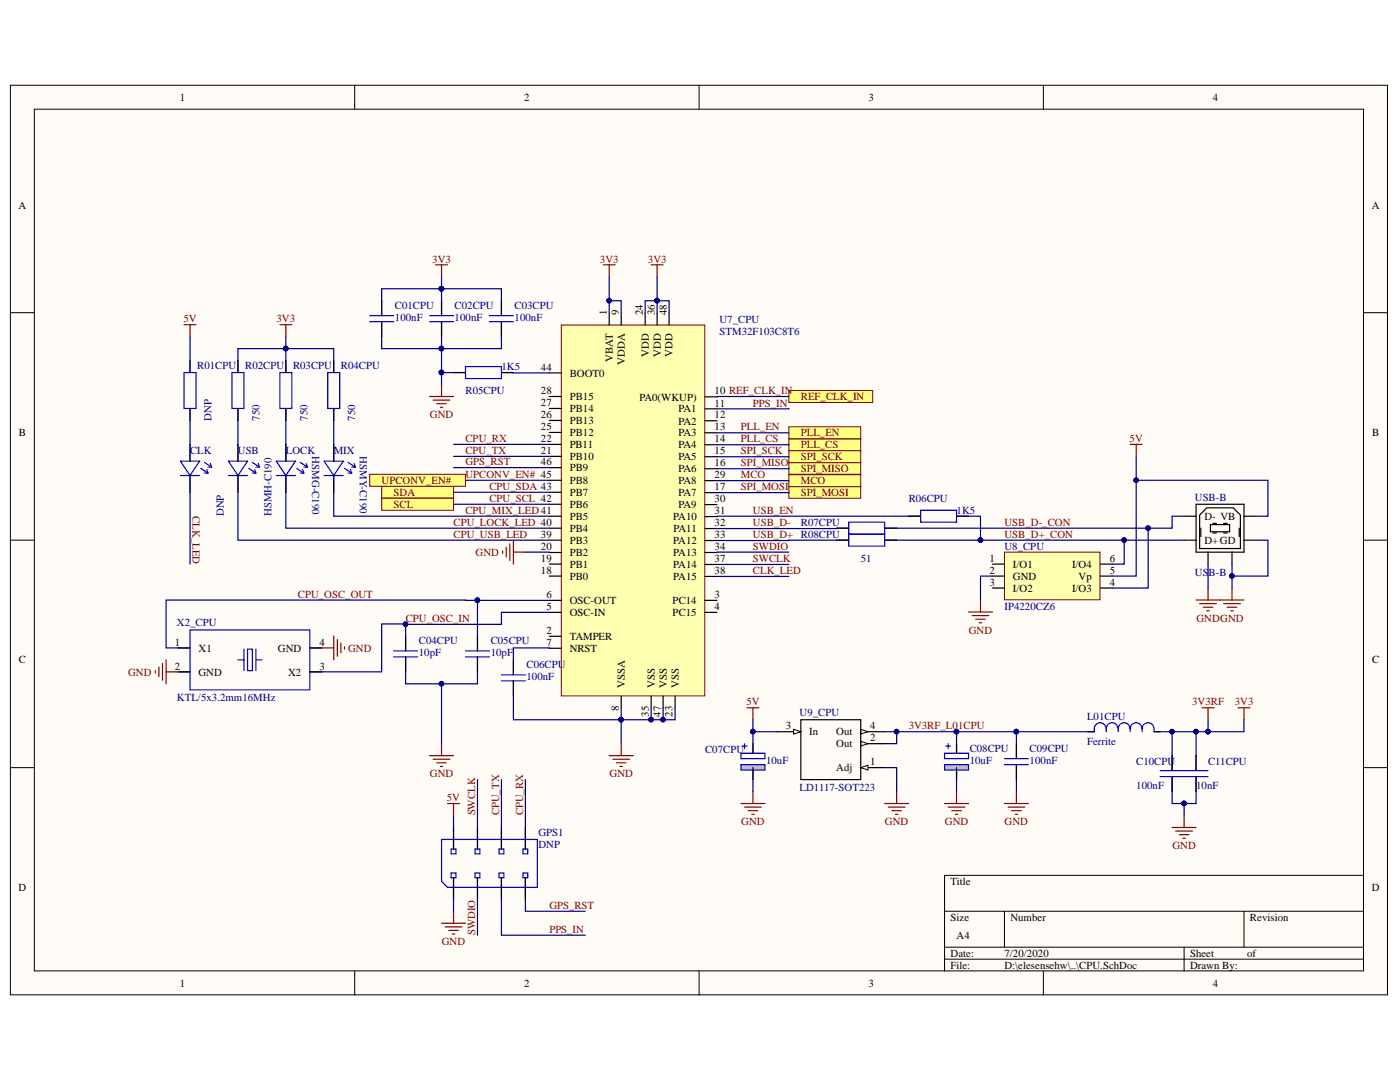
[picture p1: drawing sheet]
<svg xmlns="http://www.w3.org/2000/svg" width="279mm" height="216mm" viewBox="0 0 279 216" stroke-linecap="round" stroke-linejoin="round" font-family="sans-serif">
<defs><g id="words">
<g font-size="2.2">
<text x="35.9" y="20.1">1</text>
<text x="104.6" y="20.1">2</text>
<text x="173.3" y="20.1">3</text>
<text x="242.1" y="20.1">4</text>
<text x="3.7" y="41.6">A</text>
<text x="273.8" y="41.6">A</text>
<text x="121.1" y="63" transform="rotate(-90 121.1 63)">1</text>
<text x="123.5" y="63" transform="rotate(-90 123.5 63)">9</text>
<text x="128.3" y="63" transform="rotate(-90 128.3 63)">24</text>
<text x="130.7" y="63" transform="rotate(-90 130.7 63)">36</text>
<text x="133.1" y="63" transform="rotate(-90 133.1 63)">48</text>
<text x="129.5" y="71.2" transform="rotate(-90 129.5 71.2)">VDD</text>
<text x="131.9" y="71.2" transform="rotate(-90 131.9 71.2)">VDD</text>
<text x="134.2" y="71.2" transform="rotate(-90 134.2 71.2)">VDD</text>
<text x="107.9" y="73.9">44</text>
<text x="113.7" y="75.2">BOOT0</text>
<text x="122.3" y="72.2" transform="rotate(-90 122.3 72.2)">VBAT</text>
<text x="124.7" y="72.8" transform="rotate(-90 124.7 72.8)">VDDA</text>
<text x="107.9" y="83.4">26</text>
<text x="107.9" y="81">27</text>
<text x="107.9" y="78.7">28</text>
<text x="113.7" y="82.2">PB14</text>
<text x="113.7" y="79.9">PB15</text>
<text x="127.6" y="79.9">PA0(WKUP)</text>
<text x="135.4" y="82.3">PA1</text>
<text x="142.6" y="78.7">10 REF_CLK_IN</text>
<text x="142.6" y="81.1">11</text>
<text x="142.6" y="83.5">12</text>
<text x="3.8" y="87">B</text>
<text x="107.9" y="88.2">22</text>
<text x="107.9" y="85.8">25</text>
<text x="113.7" y="89.4">PB11</text>
<text x="113.7" y="87">PB12</text>
<text x="113.7" y="84.6">PB13</text>
<text x="135.4" y="84.7">PA2</text>
<text x="135.4" y="87.1">PA3</text>
<text x="135.4" y="89.5">PA4</text>
<text x="142.6" y="85.9">13</text>
<text x="142.6" y="88.3">14</text>
<text x="273.9" y="87">B</text>
<text x="107.9" y="90.6">21</text>
<text x="107.9" y="92.9">46</text>
<text x="113.7" y="91.8">PB10</text>
<text x="113.7" y="94.1">PB9</text>
<text x="135.4" y="91.9">PA5</text>
<text x="135.4" y="94.3">PA6</text>
<text x="142.6" y="90.7">15</text>
<text x="142.6" y="93">16</text>
<text x="142.6" y="95.4">29</text>
<text x="113.7" y="101.4">PB6</text>
<text x="113.7" y="99">PB7</text>
<text x="113.7" y="96.5">PB8</text>
<text x="135.4" y="99">PA7</text>
<text x="135.4" y="96.6">PA8</text>
<text x="135.4" y="101.4">PA9</text>
<text x="142.6" y="97.9">17</text>
<text x="142.6" y="100.2">30</text>
<text x="107.9" y="107.3">39</text>
<text x="113.7" y="106.1">PB4</text>
<text x="113.7" y="103.7">PB5</text>
<text x="134.3" y="103.8">PA10</text>
<text x="134.4" y="106.2">PA11</text>
<text x="142.6" y="102.6">31</text>
<text x="142.6" y="105">32</text>
<text x="142.6" y="107.4">33</text>
<text x="240.4" y="103.7">D- VB</text>
<text x="107.9" y="112.1">19</text>
<text x="107.9" y="109.8">20</text>
<text x="113.7" y="113.3">PB1</text>
<text x="113.7" y="111">PB2</text>
<text x="113.7" y="108.5">PB3</text>
<text x="134.3" y="108.6">PA12</text>
<text x="134.3" y="111">PA13</text>
<text x="134.3" y="113.4">PA14</text>
<text x="142.6" y="109.8">34</text>
<text x="142.6" y="112.2">37</text>
<text x="197.5" y="112.1">1</text>
<text x="202.1" y="113.3">I/O1</text>
<text x="213.9" y="113.3">I/O4</text>
<text x="221.5" y="112.1">6</text>
<text x="240.4" y="108.5">D+GD</text>
<text x="107.9" y="114.5">18</text>
<text x="109" y="119.3">6</text>
<text x="113.7" y="115.7">PB0</text>
<text x="134.3" y="115.8">PA15</text>
<text x="142.6" y="119.3">3</text>
<text x="142.6" y="114.5">38</text>
<text x="197.5" y="114.5">2</text>
<text x="197.5" y="116.9">3</text>
<text x="202.1" y="115.7">GND</text>
<text x="202.1" y="118.1">I/O2</text>
<text x="213.9" y="118.1">I/O3</text>
<text x="215.3" y="115.7">Vp</text>
<text x="221.5" y="116.9">4</text>
<text x="221.5" y="114.5">5</text>
<text x="109" y="121.7">5</text>
<text x="113.7" y="122.9">OSC-IN</text>
<text x="113.7" y="120.5">OSC-OUT</text>
<text x="134.2" y="120.5">PC14</text>
<text x="134.2" y="122.9">PC15</text>
<text x="142.6" y="121.7">4</text>
<text x="34.9" y="128.8">1</text>
<text x="39.6" y="130">X1</text>
<text x="55.5" y="130">GND</text>
<text x="63.8" y="128.8">4</text>
<text x="109" y="126.5">2</text>
<text x="109" y="128.9">7</text>
<text x="113.7" y="127.7">TAMPER</text>
<text x="113.7" y="130.1">NRST</text>
<text x="3.8" y="132.4">C</text>
<text x="34.9" y="133.6">2</text>
<text x="39.6" y="134.8">GND</text>
<text x="57.5" y="134.8">X2</text>
<text x="63.8" y="133.6">3</text>
<text x="124.7" y="137.2" transform="rotate(-90 124.7 137.2)">VSSA</text>
<text x="130.7" y="137.2" transform="rotate(-90 130.7 137.2)">VSS</text>
<text x="133.1" y="137.2" transform="rotate(-90 133.1 137.2)">VSS</text>
<text x="135.5" y="137.2" transform="rotate(-90 135.5 137.2)">VSS</text>
<text x="273.9" y="132.4">C</text>
<text x="123.5" y="141.9" transform="rotate(-90 123.5 141.9)">8</text>
<text x="129.5" y="143" transform="rotate(-90 129.5 143)">35</text>
<text x="131.9" y="143" transform="rotate(-90 131.9 143)">47</text>
<text x="134.2" y="143" transform="rotate(-90 134.2 143)">23</text>
<text x="156.8" y="145.5">3</text>
<text x="161.5" y="146.7">In</text>
<text x="166.9" y="149.1">Out</text>
<text x="166.9" y="146.7">Out</text>
<text x="173.7" y="147.9">2</text>
<text x="173.7" y="145.5">4</text>
<text x="166.9" y="153.9">Adj</text>
<text x="173.7" y="152.7">1</text>
<text x="3.7" y="177.8">D</text>
<text x="189.7" y="176.6">Title</text>
<text x="273.8" y="177.8">D</text>
<text x="189.7" y="183.8">Size</text>
<text x="201.6" y="183.8">Number</text>
<text x="249.5" y="183.8">Revision</text>
<text x="189.7" y="190.9">Date:</text>
<text x="190.9" y="187.4">A4</text>
<text x="200.5" y="190.9">7/20/2020</text>
<text x="237.5" y="190.9">Sheet</text>
<text x="248.9" y="190.9">of</text>
<text x="35.9" y="196.9">1</text>
<text x="104.6" y="196.9">2</text>
<text x="173.3" y="196.9">3</text>
<text x="189.7" y="193.3">File:</text>
<text x="200.5" y="193.3">D:\elesensehw\..\CPU.SchDoc</text>
<text x="237.5" y="193.3">Drawn By:</text>
<text x="242.1" y="196.9">4</text>
</g>
<g font-size="2.2" fill="#800000">
<text x="86.3" y="52.4">3V3</text>
<text x="119.7" y="52.4">3V3</text>
<text x="129.3" y="52.4">3V3</text>
<text x="36.6" y="64.3">5V</text>
<text x="55.2" y="64.3">3V3</text>
<text x="85.8" y="83.4">GND</text>
<text x="150.3" y="81.1">PPS_IN</text>
<text x="159.8" y="79.9">REF_CLK_IN</text>
<text x="92.9" y="88.2">CPU_RX</text>
<text x="147.9" y="85.9">PLL_EN</text>
<text x="147.9" y="88.2">PLL_CS</text>
<text x="159.8" y="89.5">PLL_CS</text>
<text x="159.8" y="87.1">PLL_EN</text>
<text x="225.4" y="88.2">5V</text>
<text x="92.9" y="90.6">CPU_TX</text>
<text x="92.9" y="92.9">GPS_RST</text>
<text x="92.9" y="95.4">UPCONV_EN# 45</text>
<text x="147.9" y="90.7">SPI_SCK</text>
<text x="147.9" y="93">SPI_MISO</text>
<text x="147.9" y="95.4">MCO</text>
<text x="159.8" y="94.2">SPI_MISO</text>
<text x="159.8" y="91.9">SPI_SCK</text>
<text x="76.1" y="96.5">UPCONV_EN#</text>
<text x="78.6" y="99">SDA</text>
<text x="78.6" y="101.4">SCL</text>
<text x="97.7" y="97.8">CPU_SDA 43</text>
<text x="97.7" y="100.1">CPU_SCL 42</text>
<text x="147.9" y="97.8">SPI_MOSI</text>
<text x="159.8" y="99">SPI_MOSI</text>
<text x="159.8" y="96.6">MCO</text>
<text x="38.4" y="103" transform="rotate(90 38.4 103)">CLK_LED</text>
<text x="90.5" y="104.9">CPU_LOCK_LED 40</text>
<text x="90.5" y="107.3">CPU_USB_LED</text>
<text x="92.9" y="102.5">CPU_MIX_LED41</text>
<text x="150.3" y="105">USB_D-</text>
<text x="150.3" y="107.4">USB_D+ R08CPU</text>
<text x="150.3" y="102.5">USB_EN</text>
<text x="200.5" y="104.9">USB_D-_CON</text>
<text x="200.5" y="107.3">USB_D+_CON</text>
<text x="94.9" y="110.9">GND</text>
<text x="150.3" y="109.7">SWDIO</text>
<text x="150.3" y="112.2">SWCLK</text>
<text x="59.4" y="119.3">CPU_OSC_OUT</text>
<text x="150.3" y="114.5">CLK_LED</text>
<text x="81" y="124.1">CPU_OSC_IN</text>
<text x="238.8" y="124.1">GNDGND</text>
<text x="69.5" y="130">GND</text>
<text x="193.4" y="126.4">GND</text>
<text x="25.6" y="134.8">GND</text>
<text x="149" y="140.7">5V</text>
<text x="237.9" y="140.7">3V3RF</text>
<text x="246.4" y="140.7">3V3</text>
<text x="181.3" y="145.5">3V3RF_L01CPU</text>
<text x="85.8" y="155.1">GND</text>
<text x="121.6" y="155.1">GND</text>
<text x="89.2" y="159.9">5V</text>
<text x="94.8" y="162.7" transform="rotate(-90 94.8 162.7)">SWCLK</text>
<text x="99.6" y="162.7" transform="rotate(-90 99.6 162.7)">CPU_TX</text>
<text x="104.4" y="162.7" transform="rotate(-90 104.4 162.7)">CPU_RX</text>
<text x="147.9" y="164.7">GND</text>
<text x="176.6" y="164.7">GND</text>
<text x="188.6" y="164.7">GND</text>
<text x="200.5" y="164.7">GND</text>
<text x="234" y="169.4">GND</text>
<text x="109.6" y="181.4">GPS_RST</text>
<text x="88.2" y="188.5">GND</text>
<text x="94.8" y="186.6" transform="rotate(-90 94.8 186.6)">SWDIO</text>
<text x="109.6" y="186.1">PPS_IN</text>
</g>
<g font-size="2.2" fill="#000080">
<text x="78.8" y="61.7">C01CPU</text>
<text x="78.8" y="64.1">100nF</text>
<text x="90.7" y="61.7">C02CPU</text>
<text x="90.7" y="64.1">100nF</text>
<text x="102.7" y="61.7">C03CPU</text>
<text x="102.7" y="64.1">100nF</text>
<text x="143.6" y="64.4">U7_CPU</text>
<text x="143.6" y="66.8">STM32F103C8T6</text>
<text x="39.4" y="73.6">R01CPU</text>
<text x="48.9" y="73.6">R02CPU</text>
<text x="58.5" y="73.6">R03CPU</text>
<text x="68" y="73.6">R04CPU</text>
<text x="100.1" y="73.9">1K5</text>
<text x="42.2" y="83.9" transform="rotate(-90 42.2 83.9)">DNP</text>
<text x="51.8" y="83.9" transform="rotate(-90 51.8 83.9)">750</text>
<text x="61.4" y="83.9" transform="rotate(-90 61.4 83.9)">750</text>
<text x="70.9" y="83.9" transform="rotate(-90 70.9 83.9)">750</text>
<text x="92.9" y="78.7">R05CPU</text>
<text x="37.9" y="90.6">CLK</text>
<text x="47.5" y="90.6">USB</text>
<text x="57" y="90.6">LOCK</text>
<text x="62.3" y="91.1" transform="rotate(90 62.3 91.1)">HSMG-C190</text>
<text x="66.6" y="90.6">MIX</text>
<text x="71.8" y="91.1" transform="rotate(90 71.8 91.1)">HSMY-C190</text>
<text x="181.3" y="100.1">R06CPU</text>
<text x="238.5" y="99.9">USB-B</text>
<text x="44.6" y="103" transform="rotate(-90 44.6 103)">DNP</text>
<text x="54.2" y="103" transform="rotate(-90 54.2 103)">HSMH-C190</text>
<text x="159.8" y="104.9">R07CPU</text>
<text x="190.9" y="102.5">1K5</text>
<text x="171.8" y="112.1">51</text>
<text x="200.5" y="109.7">U8_CPU</text>
<text x="238.5" y="115">USB-B</text>
<text x="35.3" y="125">X2_CPU</text>
<text x="200.5" y="121.6">IP4220CZ6</text>
<text x="83.6" y="128.6">C04CPU</text>
<text x="83.6" y="131">10pF</text>
<text x="97.9" y="128.6">C05CPU</text>
<text x="97.9" y="131">10pF</text>
<text x="105.1" y="133.4">C06CPU</text>
<text x="105.1" y="135.8">100nF</text>
<text x="35.3" y="139.8">KTL/5x3.2mm16MHz</text>
<text x="159.6" y="142.9">U9_CPU</text>
<text x="216.9" y="143.7">L01CPU</text>
<text x="216.9" y="148.7">Ferrite</text>
<text x="140.7" y="150.3">C07CPU</text>
<text x="152.9" y="152.5">10uF</text>
<text x="193.5" y="150.1">C08CPU</text>
<text x="193.5" y="152.5">10uF</text>
<text x="205.5" y="150.1">C09CPU</text>
<text x="205.5" y="152.5">100nF</text>
<text x="226.8" y="152.7">C10CPU</text>
<text x="241.1" y="152.7">C11CPU</text>
<text x="159.6" y="157.7">LD1117-SOT223</text>
<text x="226.8" y="157.5">100nF</text>
<text x="238.7" y="157.5">10nF</text>
<text x="107.5" y="166.8">GPS1</text>
<text x="107.5" y="169.2">DNP</text>
</g>
</g></defs>
<g fill="#fffcf8" stroke="#000" stroke-width=".2">
<path d="M2.1 17h274.8v181.5h-274.8z"/>
<path d="M6.9 21.8h265.2v171.9h-265.2z"/>
</g>
<g fill="none" stroke="#000" stroke-width=".2">
<path d="M70.8 17v4.8M139.5 17v4.8M208.2 17v4.8M2.1 62.4h4.8M272.2 62.4h4.7M2.1 107.8h4.8M272.2 107.8h4.7M2.1 153.2h4.8M272.2 153.2h4.7M272.2 174.7h-83.7v19.1M70.8 193.8v4.8M139.5 193.8v4.8"/>
<path d="M188.5 181.8h83.7M188.5 189h83.7M188.5 191.4h83.7M200.5 181.8v7.2M208.2 193.8v4.8M236.3 189v4.8M248.3 181.8v7.2"/>
</g>
<path d="M112 64.9h28.7v74h-28.7z" fill="#ffffb0" stroke="#800000" stroke-width=".2"/>
<g fill="none" stroke="#000" stroke-width=".24">
<path d="M109.6 79.1h2.4M109.6 74.4h2.4M121.6 62.5v2.4M124 62.5v2.4M128.8 62.5v2.4M131.1 62.5v2.4M133.5 62.5v2.4M140.7 79.2h2.4M109.6 91.1h2.4M109.6 88.7h2.4M109.6 86.3h2.4M109.6 83.9h2.4"/>
<path d="M109.6 81.5h2.4M109.6 98.2h2.4M109.6 95.8h2.4M109.6 93.3h2.4M140.7 81.6h2.4M140.7 84h2.4M140.7 86.4h2.4M140.7 88.7h2.4M140.7 91.1h2.4M140.7 93.5h2.4M140.7 98.3h2.4M140.7 95.9h2.4"/>
<path d="M109.6 119.8h2.4M109.6 114.9h2.4M109.6 112.6h2.4M109.6 110.2h2.4M109.6 107.8h2.4M109.6 105.4h2.4M109.6 103h2.4M109.6 100.6h2.4M140.7 119.8h2.4M140.7 110.2h2.4M140.7 100.7h2.4M140.7 103.1h2.4"/>
<path d="M140.7 105.5h2.4M140.7 107.9h2.4M140.7 112.6h2.4M140.7 115h2.4M167 107.8h2.4M167 105.4h2.4M176.6 107.8h2.3M176.6 105.4h2.3M181.3 103h2.4M190.9 103h2.4M109.6 127h2.4M109.6 122.2h2.4"/>
<path d="M109.6 129.4h2.4M124 138.9v2.4M129.9 138.9v2.4M132.3 138.9v2.4M134.7 138.9v2.4M140.7 122.2h2.4"/>
</g>
<path d="M120.4 52.8h2.4M121.6 52.8v2.4M129.9 52.8h2.4M131.1 52.8v2.4M238.7 119.7h4.8M241.1 117.3v2.4M239.4 120.4h3.4M240.1 121.2h1.9M240.9 121.9h.4" fill="none" stroke="#800000" stroke-width=".24"/>
<path d="M167 105.4h2.4M167 107.8h2.4M169.4 104.2h7.2v2.4h-7.2zM169.4 106.6h7.2v2.4h-7.2zM176.6 105.4h2.3M176.6 107.8h2.3M181.3 103h2.4M183.7 101.8h7.2v2.4h-7.2zM190.9 103h2.4" fill="none" stroke="#00f" stroke-width=".24"/>
<path d="M200.5 110.2h19v9.5h-19z" fill="#ffffb0" stroke="#800000" stroke-width=".2"/>
<path d="M198.1 112.6h2.4M198.1 114.9h2.4M198.1 117.3h2.4M219.6 112.6h2.4M219.6 114.9h2.4M219.6 117.3h2.4M102.5 131.7v3M102.5 135.9v2.9" fill="none" stroke="#000" stroke-width=".24"/>
<path d="M225.6 88.7h2.3M226.8 88.7v2.4M195.7 119.7v2.4M193.3 122.1h4.8M194 122.8h3.4M194.7 123.5h1.9M195.4 124.3h.5M121.6 150.8h4.8M122.3 151.5h3.3M123 152.2h1.9M123.7 152.9h.5M124 148.4v2.4" fill="none" stroke="#800000" stroke-width=".24"/>
<path d="M100.1 134.7h4.8M100.1 135.9h4.8M102.5 131.7v3M102.5 135.9v2.9" fill="none" stroke="#00f" stroke-width=".24"/>
<g fill="#ffff80" stroke="#800000" stroke-width=".2">
<path d="M157.4 87.6h14.4v2.3h-14.4z" fill-rule="evenodd"/>
<path d="M157.4 92.3h14.4v2.3h-14.4z" fill-rule="evenodd"/>
<path d="M157.4 89.9h14.4v2.4h-14.4z" fill-rule="evenodd"/>
<path d="M157.4 97h14.4v2.4h-14.4z" fill-rule="evenodd"/>
</g>
<g fill="none" stroke="#00f" stroke-width=".24">
<path d="M46.3 74.3h2.4v7.2h-2.4zM47.5 72v2.3M55.9 74.3h2.3v7.2h-2.3zM57 72v2.3M65.4 74.3h2.4v7.2h-2.4zM66.6 72v2.3M90.5 74.3h2.4M92.9 73.1h7.2v2.4h-7.2zM100.1 74.3h2.4M45.6 92h3.8l-1.9 2.9zM45.6 94.9h3.8M47.5 81.5v2.4"/>
<path d="M47.5 88.7v3.3M47.5 94.9v3.3M49.6 93.5l1.5 .9M50.4 92.3l1.4 .9M50.4 94.4h.7M50.8 93.7l.3 .7M51.1 93.2h.7M51.5 92.5l.3 .7M55.1 92h3.9l-2 2.9zM55.1 94.9h3.9M57 81.5v2.4M57 88.7v3.3"/>
<path d="M57 94.9v3.3M59.2 93.5l1.4 .9M59.9 94.4h.7M59.9 92.3l1.4 .9M60.4 93.7l.2 .7M60.6 93.2h.7M61.1 92.5l.2 .7M64.7 92h3.8l-1.9 2.9zM64.7 94.9h3.8M66.6 81.5v2.4M66.6 88.7v3.3M66.6 94.9v3.3"/>
<path d="M68.8 93.5l1.4 .9M69.5 94.4h.7M69.5 92.3l1.4 .9M70 93.7l.2 .7M70.2 93.2h.7M70.7 92.5l.2 .7M78.6 129.9h4.7M78.6 131.1h4.7M80.9 126.9v3M80.9 131.1v3M92.9 129.9h4.8M92.9 131.1h4.8"/>
<path d="M95.3 126.9v3M95.3 131.1v3"/>
</g>
<g fill="none" stroke="#000" stroke-width=".24">
<path d="M47.5 72v2.3M57 72v2.3M66.6 72v2.3M90.5 74.3h2.4M100.1 74.3h2.4M47.5 81.5v2.4M47.5 88.7v3.3M47.5 94.9v3.3M57 81.5v2.4M57 88.7v3.3M57 94.9v3.3M66.6 81.5v2.4"/>
<path d="M66.6 88.7v3.3M66.6 94.9v3.3M80.9 126.9v3M80.9 131.1v3M95.3 126.9v3M95.3 131.1v3"/>
</g>
<path d="M55.9 64.8h2.3M57 64.8v2.4M85.7 79.1h4.8M86.4 79.8h3.4M88.1 76.7v2.4M87.2 80.6h1.9M87.9 81.3h.5M85.7 150.8h4.8M86.4 151.5h3.4M87.2 152.2h1.9M87.9 152.9h.5M88.1 148.4v2.4" fill="none" stroke="#800000" stroke-width=".24"/>
<path d="M157.4 85.2h14.4v2.4h-14.4z" fill-rule="evenodd" fill="#ffff80" stroke="#800000" stroke-width=".2"/>
<path d="M73.8 63h4.8M73.8 64.2h4.8M76.2 60v3M76.2 64.2v3M85.7 63h4.8M85.7 64.2h4.8M88.1 60v3M88.1 64.2v3M97.7 63h4.8M97.7 64.2h4.8M100.1 60v3M100.1 64.2v3" fill="none" stroke="#00f" stroke-width=".24"/>
<path d="M76.2 60v3M76.2 64.2v3M88.1 60v3M88.1 64.2v3M100.1 60v3M100.1 64.2v3" fill="none" stroke="#000" stroke-width=".24"/>
<path d="M86.9 52.8h2.4M88.1 52.8v2.4M243.5 119.7h4.8M245.9 117.3v2.4M244.2 120.4h3.3M244.9 121.2h1.9M245.6 121.9h.5" fill="none" stroke="#800000" stroke-width=".24"/>
<g fill="#ffff80" stroke="#800000" stroke-width=".2">
<path d="M76.2 97h14.3v2.4h-14.3z" fill-rule="evenodd"/>
<path d="M76.2 99.4h14.3v2.4h-14.3z" fill-rule="evenodd"/>
<path d="M157.4 77.9h16.8v2.4h-16.8z" fill-rule="evenodd"/>
</g>
<path d="M36.7 64.8h2.4M37.9 64.8v2.4M89.3 160.3h2.4M90.5 160.3v2.4M88.1 184.2h4.8M88.8 184.9h3.4M89.6 185.7h1.9M90.3 186.4h.4M90.5 181.8v2.4" fill="none" stroke="#800000" stroke-width=".24"/>
<g fill="none" stroke="#00f" stroke-width=".24">
<path d="M36.7 74.3h2.4v7.2h-2.4zM37.9 72v2.3M36 92h3.8l-1.9 2.9zM36 94.9h3.8M37.9 81.5v2.4M37.9 88.7v3.3M37.9 94.9v3.3M40.1 93.5l1.4 .9M40.8 92.3l1.4 .9M40.8 94.4h.7M41.3 93.7l.2 .7M41.5 93.2h.7"/>
<path d="M42 92.5l.2 .7M88.1 167.5h19.1v9.6h-17.9l-1.2-1.2zM90 169.4h1v1h-1zM90 174.2h1v.9h-1zM90.5 165.1v4.3M90.5 175.1v4.3M94.8 169.4h1v1h-1zM94.8 174.2h1v.9h-1zM95.3 165.1v4.3M95.3 175.1v4.3M99.6 169.4h.9v1h-.9zM99.6 174.2h.9v.9h-.9z"/>
<path d="M100.1 165.1v4.3M100.1 175.1v4.3M104.4 169.4h.9v1h-.9zM104.4 174.2h.9v.9h-.9zM104.9 165.1v4.3M104.9 175.1v4.3"/>
</g>
<g fill="none" stroke="#000" stroke-width=".24">
<path d="M37.9 72v2.3M37.9 81.5v2.4M37.9 88.7v3.3M37.9 94.9v3.3M236.3 103h2.4M236.3 107.8h2.4M238.7 100.6h9.6v9.6h-9.6zM239.4 102.8l1.5-1.5h5.2l1.4 1.5v6.7h-8.1zM239.7 105.4v1.7M241.1 110.2v2.4M241.6 104.7h3.8v1.4h-3.8zM242 104.4h.8"/>
<path d="M242 106.4h.8M244.2 104.4h.7M244.2 106.4h.7M245.9 110.2v2.4M247.3 105.4v1.7M248.3 103h2.4M248.3 107.8h2.4M90.5 165.1v4.3M90.5 175.1v4.3M95.3 165.1v4.3M95.3 175.1v4.3M100.1 165.1v4.3"/>
<path d="M100.1 175.1v4.3M104.9 165.1v4.3M104.9 175.1v4.3"/>
</g>
<path d="M157.4 94.7h14.4v2.4h-14.4z" fill-rule="evenodd" fill="#ffff80" stroke="#800000" stroke-width=".2"/>
<path d="M100.3 109.9v.5M101 109.2v1.9M101.7 108.5v3.3M102.5 107.8v4.8M102.5 110.2h2.4" fill="none" stroke="#800000" stroke-width=".24"/>
<path d="M155 146h4.8" fill="none" stroke="#000" stroke-width=".24"/>
<path d="M158.4 145.5l1.4 .5-1.4 .5z" fill="#fffcf8"/>
<path d="M158.4 145.5l1.4 .5-1.4 .5z" fill="none" stroke="#000" stroke-width=".2"/>
<path d="M171.8 148.4h4.8" fill="none" stroke="#000" stroke-width=".24"/>
<path d="M171.8 147.9l1.4 .5-1.4 .5z" fill="#fffcf8"/>
<path d="M171.8 147.9l1.4 .5-1.4 .5z" fill="none" stroke="#000" stroke-width=".2"/>
<path d="M171.8 153.2h4.8" fill="none" stroke="#000" stroke-width=".24"/>
<path d="M171.8 153.2l1.4-.5v.9z" fill="#fffcf8"/>
<path d="M171.8 153.2l1.4-.5v.9z" fill="none" stroke="#000" stroke-width=".2"/>
<path d="M171.8 146h4.8" fill="none" stroke="#000" stroke-width=".24"/>
<path d="M171.8 145.5l1.4 .5-1.4 .5z" fill="#fffcf8"/>
<path d="M171.8 145.5l1.4 .5-1.4 .5z" fill="none" stroke="#000" stroke-width=".2"/>
<path d="M159.8 143.6h12v12h-12z" fill="none" stroke="#000" stroke-width=".24"/>
<path d="M149.1 141.2h2.4M150.3 141.2v2.4M178.9 157.9v2.4M176.6 160.3h4.7M177.3 161.1h3.3M178 161.8h1.9M178.7 162.5h.5" fill="none" stroke="#800000" stroke-width=".24"/>
<path d="M190.9 153.2v2.4" fill="none" stroke="#00f" stroke-width=".24"/>
<path d="M188.5 152.6h4.8v1h-4.8z" fill-rule="evenodd" fill="#c0c0c0"/>
<path d="M150.3 153.2v2.4M188.5 152.6h4.8v1h-4.8zM188.5 150.3h4.8v1.1h-4.8zM188.7 148.9h1M189.2 148.4v.9M190.9 148.4v1.9" fill="none" stroke="#00f" stroke-width=".24"/>
<path d="M190.9 148.4v1.9M190.9 153.2v2.4" fill="none" stroke="#000" stroke-width=".24"/>
<path d="M147.9 152.6h4.8v1h-4.8z" fill-rule="evenodd" fill="#c0c0c0"/>
<g fill="none" stroke="#00f" stroke-width=".24">
<path d="M147.9 152.6h4.8v1h-4.8zM147.9 150.3h4.8v1.1h-4.8zM148.1 148.9h1M148.6 148.4v.9M150.3 148.4v1.9M200.5 151.4h4.7M200.5 152.6h4.7M202.8 148.4v3M202.8 152.6v3M220.7 145.4a1.17 1.17 0 0 0-1.1-1.2 1.17 1.17 0 0 0-1.2 1.2v.6h-1.2M223.1 145.4a1.17 1.17 0 0 0-1.2-1.2 1.17 1.17 0 0 0-1.1 1.2v.6M225.5 145.4a1.17 1.17 0 0 0-1.2-1.2 1.17 1.17 0 0 0-1.1 1.2v.6"/>
<path d="M227.9 145.4a1.17 1.17 0 0 0-1.2-1.2 1.17 1.17 0 0 0-1.1 1.2v.6M230.3 145.4a1.17 1.17 0 0 0-1.2-1.2 1.17 1.17 0 0 0-1.2 1.2v.6M230.3 145.4v.6h1.2M231.5 153.8h9.6M231.5 155h9.6M233.9 150.8v3M233.9 155v2.9M238.7 150.8v3M238.7 155v2.9"/>
</g>
<path d="M150.3 148.4v1.9M150.3 153.2v2.4M202.8 148.4v3M202.8 152.6v3M217.2 146h1.2M230.3 146h1.2M233.9 150.8v3M233.9 155v2.9M238.7 150.8v3M238.7 155v2.9" fill="none" stroke="#000" stroke-width=".24"/>
<g fill="none" stroke="#800000" stroke-width=".24">
<path d="M150.3 157.9v2.4M190.9 157.9v2.4M202.8 157.9v2.4M239.9 141.2h2.4M241.1 141.2v2.4M247.1 141.2h2.4M248.3 141.2v2.4M147.9 160.3h4.8M148.6 161.1h3.3M149.3 161.8h1.9M150 162.5h.5M188.5 160.3h4.8"/>
<path d="M189.2 161.1h3.4M189.9 161.8h2M190.7 162.5h.4M200.5 160.3h4.7M201.2 161.1h3.3M201.9 161.8h1.9M202.6 162.5h.5M233.9 165.1h4.8M234.6 165.8h3.4M235.4 166.5h1.9M236.1 167.3h.5M236.3 162.7v2.4"/>
</g>
<path d="M73.8 94.6h19.1v2.4h-19.1z" fill-rule="evenodd" fill="#ffff80" stroke="#800000" stroke-width=".2"/>
<path d="M35.5 129.3h2.4M35.5 134.1h2.4M37.9 125.7h23.9v11.9h-23.9zM47.5 131.7h1.2M48.7 129.5v4.3M49.4 129.5h1v4.3h-1zM51.1 129.5v4.3M51.1 131.7h1.2M61.8 129.3h2.4M61.8 134.1h2.4" fill="none" stroke="#00f" stroke-width=".24"/>
<path d="M35.5 129.3h2.4M35.5 134.1h2.4M61.8 129.3h2.4M61.8 134.1h2.4" fill="none" stroke="#000" stroke-width=".24"/>
<path d="M31 133.8v.5M31.7 133.1v1.9M32.4 132.4v3.3M33.1 131.7v4.7M33.1 134.1h2.4M64.2 129.3h2.4M66.6 126.9v4.8M67.3 127.6v3.4M68 128.3v1.9M68.8 129v.5" fill="none" stroke="#800000" stroke-width=".24"/>
<g fill="none" stroke="#000080" stroke-width=".24">
<path d="M88.1 55.2v4.8M121.6 55.2v7.3M131.1 55.2v7.3M37.9 67.2v4.8M47.5 72v-2.4h19.1v2.4M57 67.2v4.8M76.2 67.2v2.4h23.9v-2.4M76.2 60v-2.4h23.9v2.4M88.1 67.2v7.1M88.1 74.3v2.4M88.1 74.3h2.4M102.5 74.3l7.1 .1"/>
<path d="M121.6 60h2.4v2.5M128.8 62.5v-2.5h4.7v2.5M157.4 79.1l-14.3 .1M37.9 83.9v4.8M37.9 98.2v14.4M47.5 98.2v9.6h62.1M47.5 83.9v4.8M57 98.2v7.2h52.6M57 83.9v4.8M66.6 98.2v4.8h43M66.6 83.9v4.8M90.5 98.2h19.1"/>
<path d="M90.5 91.1h19.1M90.5 88.7h19.1M90.5 93.3h19.1M92.9 95.8h16.7M143.1 88.7h14.3M143.1 91.1h14.3M143.1 86.4h14.3M143.1 95.9h14.3M157.4 93.5h-14.3M157.4 98.2l-14.3 .1M157.4 81.5l-14.3 .1M226.8 91.1v23.8h-4.8"/>
<path d="M226.8 95.8h26.2v7.2h-2.3M90.5 100.6h19.1M95.3 119.8l-62.2-.1v9.6h2.4M95.3 119.8v7.1M95.3 119.8h14.3M104.9 110.2h4.7M143.1 112.6h14.3M143.1 115h14.3M157.4 110.2h-14.3M167 105.4l-23.9 .1M167 107.8l-23.9 .1M178.9 107.8h16.8"/>
<path d="M181.3 103l-38.2 .1M193.3 103h2.4v4.8M195.7 107.8h40.6M198.1 114.9h-2.4v4.8M224.4 107.8v4.8h-2.4M229.1 105.4v11.9h-7.1M236.3 103h-2.4v2.4h-55M241.1 112.6v4.7M245.9 112.6v4.7M250.7 107.8h2.3v7.1h-7.1M80.9 134.1v2.3h14.4v-2.3M80.9 124.6l-4.7-.1v9.6h-12"/>
<path d="M88.1 136.4v12M102.5 138.8v4.8h32.2v-2.3M109.6 129.4l-7.1-.1v2.4M109.6 122.2h-9.5v2.4h-19.2v2.3M95.3 155.6v9.5M100.1 155.6v9.5M104.9 155.6v9.5M124 141.3v7.1M129.9 141.3v2.3M132.3 141.3v2.3M150.3 143.6v4.8M150.3 155.6v2.3"/>
<path d="M150.3 146h4.7M176.6 153.2h2.3v4.7M176.6 146h14.3M178.9 146v2.4h-2.3M190.9 146v2.4M190.9 155.6v2.3M190.9 146h26.3M202.8 146v2.4M202.8 155.6v2.3M231.5 146h9.6M233.9 157.9v2.4h2.4M233.9 146v4.8"/>
<path d="M238.7 157.9v2.4h-2.4M238.7 146v4.8M241.1 143.6v2.4M248.3 143.6v2.4h-7.2M90.5 162.7v2.4M90.5 179.4v2.4M95.3 179.4v7.2M100.1 179.4v7.2h16.7M104.9 179.4v2.4h11.9M236.3 160.3v2.4"/>
</g>
<g fill="#000080" stroke="#000080" stroke-width=".2">
<circle cx="131.1" cy="60" r=".45"/>
<circle cx="121.6" cy="60" r=".45"/>
<circle cx="195.7" cy="107.8" r=".45"/>
<circle cx="224.3" cy="107.8" r=".45"/>
<circle cx="229.1" cy="105.4" r=".45"/>
<circle cx="132.3" cy="143.6" r=".45"/>
<circle cx="129.9" cy="143.6" r=".45"/>
<circle cx="123.9" cy="143.6" r=".45"/>
<circle cx="88.1" cy="136.4" r=".45"/>
<circle cx="57" cy="69.5" r=".45"/>
<circle cx="88.1" cy="74.3" r=".45"/>
<circle cx="88.1" cy="69.5" r=".45"/>
<circle cx="88.1" cy="57.6" r=".45"/>
<circle cx="226.7" cy="95.8" r=".45"/>
<circle cx="245.8" cy="114.9" r=".45"/>
<circle cx="238.7" cy="146" r=".45"/>
<circle cx="233.9" cy="146" r=".45"/>
<circle cx="202.8" cy="146" r=".45"/>
<circle cx="150.2" cy="146" r=".45"/>
<circle cx="178.9" cy="146" r=".45"/>
<circle cx="190.9" cy="146" r=".45"/>
<circle cx="236.3" cy="160.3" r=".45"/>
<circle cx="80.9" cy="124.6" r=".45"/>
<circle cx="95.3" cy="119.8" r=".45"/>
<circle cx="241.1" cy="146" r=".45"/>
</g>
<use href="#words"/>
</svg>
